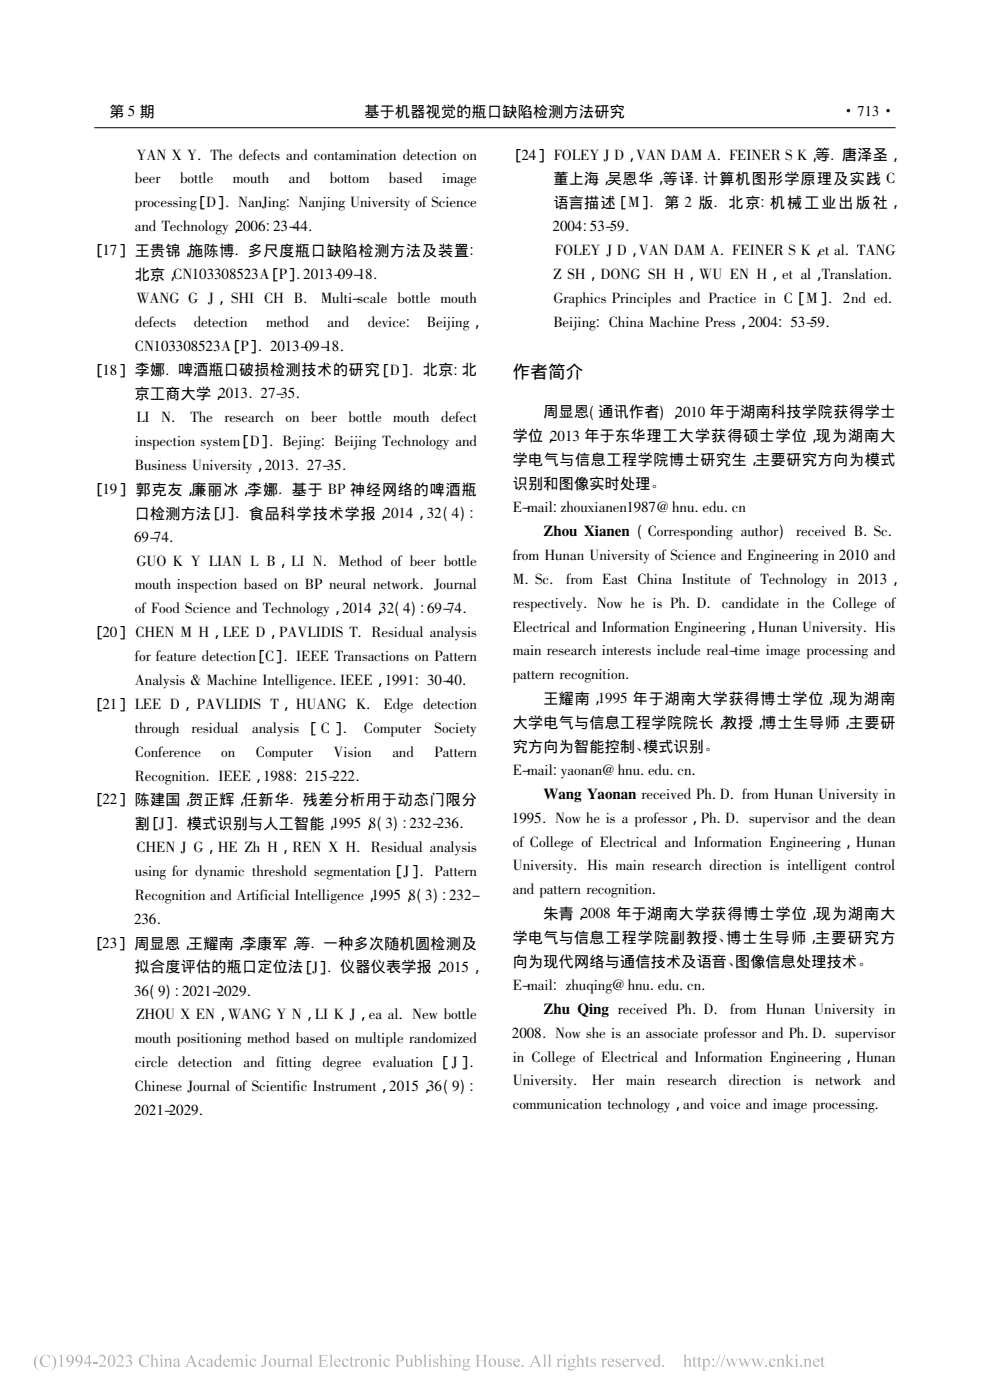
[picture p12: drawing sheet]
<svg xmlns="http://www.w3.org/2000/svg" width="210mm" height="297mm" viewBox="0 0 210 297" stroke-linecap="round" stroke-linejoin="round" font-family="sans-serif">
<defs><g id="words">
<text font-size="3.8" x="108.8" y="80.1">作者简介</text>
<g font-size="3.3">
<text x="23.2" y="24.8">第 5 期</text>
<text x="77.3" y="24.8">基于机器视觉的瓶口缺陷检测方法研究</text>
<text x="28.9" y="33.8">YAN X Y． The defects and contamination detection on</text>
<text x="108.2" y="33.8">［24］ FOLEY J D，VAN DAM A． FEINEＲ S K，</text>
<text x="172.9" y="34">等． 唐泽圣，</text>
<text x="28.6" y="38.9">beer</text>
<text x="38.2" y="38.9">bottle</text>
<text x="49.4" y="38.9">mouth</text>
<text x="61.2" y="38.9">and</text>
<text x="69.9" y="38.9">bottom</text>
<text x="82.5" y="38.9">based</text>
<text x="93.8" y="38.9">image</text>
<text x="117.4" y="39.1">董上海，</text>
<text x="128.7" y="39.1">吴恩华，等译． 计算机图形学原理及实践 C</text>
<text x="28.6" y="44">processing［D］． NanJing</text>
<text x="63.3" y="44">Nanjing University of Science</text>
<text x="117.4" y="44.1">语言描述［M］．</text>
<text x="140.9" y="44.1">第 2 版．</text>
<text x="154.5" y="44.1">北京 机械工业出版社，</text>
<text x="28.6" y="49">and Technology，</text>
<text x="50" y="49">2006</text>
<text x="57.9" y="49">23-44．</text>
<text x="117.2" y="49">2004</text>
<text x="125.1" y="49">53-59．</text>
<text x="19.5" y="54.1">［17］ 王贵锦，</text>
<text x="28.6" y="59.3">北京，</text>
<text x="36.7" y="59.2">CN103308523A［P］． 2013-09-18．</text>
<text x="39.9" y="54.3">施陈博． 多尺度瓶口缺陷检测方法及装置</text>
<text x="117.4" y="59.2">Z SH，DONG SH H，WU EN H，et al，Translation．</text>
<text x="117.7" y="54.1">FOLEY J D，VAN DAM A． FEINEＲ S K，</text>
<text x="173.6" y="54.1">et al． TANG</text>
<text x="28.9" y="64.2">WANG G J，SHI CH B．</text>
<text x="68" y="64.2">Multi-scale bottle mouth</text>
<text x="117.4" y="64.2">Graphics Principles and Practice in C［M］． 2nd ed．</text>
<text x="28.6" y="69.3">defects</text>
<text x="41.1" y="69.3">detection</text>
<text x="56.4" y="69.3">method</text>
<text x="69.5" y="69.3">and</text>
<text x="78" y="69.3">device</text>
<text x="90.5" y="69.3">Beijing，</text>
<text x="117.4" y="69.3">Beijing</text>
<text x="129.1" y="69.3">China Machine Press，2004</text>
<text x="167.6" y="69.3">53-59．</text>
<text x="28.6" y="74.4">CN103308523A［P］． 2013-09-18．</text>
<text x="19.5" y="79.4">［18］ 李娜． 啤酒瓶口破损检测技术的研究［D］． 北京 北</text>
<text x="28.6" y="84.7">京工商大学，</text>
<text x="28.9" y="89.6">LI</text>
<text x="34.2" y="89.6">N．</text>
<text x="40.4" y="89.6">The</text>
<text x="46.3" y="84.5">2013． 27-35．</text>
<text x="47.6" y="89.6">research</text>
<text x="60.6" y="89.6">on</text>
<text x="66" y="89.6">beer</text>
<text x="73.9" y="89.6">bottle</text>
<text x="83.4" y="89.6">mouth</text>
<text x="93.6" y="89.6">defect</text>
<text x="115.3" y="88.5">周显恩 通讯作者) ，</text>
<text x="143.3" y="88.4">2010 年于湖南科技学院获得学士</text>
<text x="28.6" y="94.6">inspection system［D］． Bejing</text>
<text x="70.9" y="94.6">Beijing Technology and</text>
<text x="108.8" y="93.6">学位，</text>
<text x="116.7" y="93.4">2013 年于东华理工大学获得硕士学位，现为湖南大</text>
<text x="28.6" y="99.7">Business University，2013． 27-35．</text>
<text x="108.8" y="98.7">学电气与信息工程学院博士研究生，</text>
<text x="160.2" y="98.7">主要研究方向为模式</text>
<text x="19.5" y="104.8">［19］ 郭克友，廉丽冰，李娜． 基于 BP 神经网络的啤酒瓶</text>
<text x="108.8" y="103.7">识别和图像实时处理。</text>
<text x="28.6" y="110">口检测方法［J］． 食品科学技术学报，014，32</text>
<text x="81.4" y="109.8">2</text>
<text x="95.8" y="109.8">4) :</text>
<text x="108.8" y="108.6">E-mail zhouxianen1987@ hnu． edu． cn</text>
<text x="115.3" y="113.7">Zhou Xianen</text>
<text x="137.4" y="113.7">Corresponding author</text>
<text x="168.9" y="113.7">received B． Sc．</text>
<text x="28.4" y="114.9">69-74．</text>
<text x="28.9" y="120">GUO K Y LIAN L B，LI N．</text>
<text x="71.8" y="120">Method of beer bottle</text>
<text x="108.8" y="118.8">from Hunan University of Science and Engineering in 2010 and</text>
<text x="28.6" y="125">mouth inspection based on BP neural network． Journal</text>
<text x="108.8" y="123.8">M． Sc．</text>
<text x="120.1" y="123.8">from East China Institute of Technology in 2013，</text>
<text x="28.6" y="130.1">of Food Science and Technology，2014，</text>
<text x="80.4" y="130.1">32</text>
<text x="85.5" y="130.1">4) : 69-74．</text>
<text x="108.8" y="128.9">respectively． Now he is Ph． D．</text>
<text x="153.1" y="128.9">candidate in the College of</text>
<text x="19.5" y="135.2">［20］ CHEN M H，LEE D，PAVLIDIS T． Ｒesidual analysis</text>
<text x="108.8" y="134">Electrical and Information Engineering，Hunan University． His</text>
<text x="28.6" y="140.2">for feature detection［C］． IEEE Transactions on Pattern</text>
<text x="108.8" y="139">main research interests include real-time image processing and</text>
<text x="28.6" y="145.3">Analysis ＆ Machine Intelligence． IEEE，1991</text>
<text x="90.6" y="145.3">30-40．</text>
<text x="108.8" y="144.1">pattern recognition．</text>
<text x="115.3" y="149.3">王耀南，995 年于湖南大学获得博士学位，现为湖南</text>
<text x="126.8" y="149.2">1</text>
<text x="19.5" y="150.4">［21］ LEE D，PAVLIDIS T，HUANG K．</text>
<text x="28.6" y="155.4">through</text>
<text x="40.6" y="155.4">residual</text>
<text x="53.5" y="155.4">analysis ［C］．</text>
<text x="77.2" y="155.4">Computer</text>
<text x="81.3" y="150.4">Edge detection</text>
<text x="92.2" y="155.4">Society</text>
<text x="108.8" y="154.4">大学电气与信息工程学院院长，</text>
<text x="153.2" y="154.4">教授，</text>
<text x="161.5" y="154.4">博士生导师，主要研</text>
<text x="28.6" y="160.5">Conference</text>
<text x="46.9" y="160.5">on</text>
<text x="54.3" y="160.5">Computer</text>
<text x="70.8" y="160.5">Vision</text>
<text x="83.2" y="160.5">and</text>
<text x="92.2" y="160.5">Pattern</text>
<text x="108.8" y="159.5">究方向为智能控制、 模式识别。</text>
<text x="28.6" y="165.6">Ｒecognition． IEEE，1988</text>
<text x="64.8" y="165.6">215-222．</text>
<text x="108.8" y="164.4">E-mail yaonan@ hnu． edu． cn．</text>
<text x="19.5" y="170.6">［22］ 陈建国，</text>
<text x="39.9" y="170.8">贺正辉，</text>
<text x="51.5" y="170.8">任新华． 残差分析用于动态门限分</text>
<text x="115.3" y="169.4">Wang Yaonan received Ph． D． from Hunan University in</text>
<text x="28.6" y="175.9">割［J］． 模式识别与人工智能，</text>
<text x="70.3" y="175.7">1995， 3) : 232-236．</text>
<text x="78.3" y="175.7">8</text>
<text x="108.6" y="174.5">1995． Now he is a professor，Ph． D． supervisor and the dean</text>
<text x="108.8" y="179.6">of College of Electrical and Information Engineering，Hunan</text>
<text x="28.6" y="185.8">using for dynamic threshold segmentation［J］．</text>
<text x="28.9" y="180.8">CHEN J G，HE Zh H，ＲEN X H． Ｒesidual analysis</text>
<text x="92.2" y="185.8">Pattern</text>
<text x="108.8" y="184.6">University． His main research direction is intelligent control</text>
<text x="28.6" y="190.9">Ｒecognition and Artificial Intelligence，</text>
<text x="78.8" y="190.9">1995， 3) : 232-</text>
<text x="86.7" y="190.9">8</text>
<text x="108.8" y="189.7">and pattern recognition．</text>
<text x="28.4" y="196">236．</text>
<text x="115.3" y="194.9">朱青，</text>
<text x="123.2" y="194.8">2008 年于湖南大学获得博士学位，现为湖南大</text>
<text x="19.5" y="201">［23］ 周显恩，</text>
<text x="39.9" y="201.2">王耀南，</text>
<text x="51.3" y="201.2">李康军，</text>
<text x="62.6" y="201.2">等． 一种多次随机圆检测及</text>
<text x="108.8" y="200">学电气与信息工程学院副教授、 博士生导师，主要研究方</text>
<text x="28.6" y="206.3">拟合度评估的瓶口定位法［J］． 仪器仪表学报，</text>
<text x="93.1" y="206.1">2015，</text>
<text x="108.8" y="205.1">向为现代网络与通信技术及语音、 图像信息处理技术。</text>
<text x="108.8" y="210">E-mail</text>
<text x="120" y="210">zhuqing@ hnu． edu． cn．</text>
<text x="28.4" y="211.2">36</text>
<text x="33.5" y="211.2">9) : 2021-2029．</text>
<text x="115.3" y="215">Zhu Qing received Ph． D．</text>
<text x="154.9" y="215">from Hunan University in</text>
<text x="28.6" y="221.3">mouth positioning method based on multiple randomized</text>
<text x="28.9" y="216.2">ZHOU X EN，WANG Y N，LI K J，ea al． New bottle</text>
<text x="108.6" y="220.1">2008． Now she is an associate professor and Ph． D． supervisor</text>
<text x="28.6" y="226.4">circle detection</text>
<text x="51.6" y="226.4">and</text>
<text x="58.6" y="226.4">fitting</text>
<text x="68.4" y="226.4">degree</text>
<text x="79.1" y="226.4">evaluation ［J］．</text>
<text x="108.8" y="225.2">in College of Electrical and Information Engineering，Hunan</text>
<text x="28.6" y="231.4">Chinese Journal of Scientific Instrument，2015，</text>
<text x="90.6" y="231.4">36</text>
<text x="95.9" y="231.4">9) :</text>
<text x="108.8" y="230.2">University．</text>
<text x="125.5" y="230.2">Her</text>
<text x="132.8" y="230.2">main</text>
<text x="141.5" y="230.2">research</text>
<text x="154.6" y="230.2">direction</text>
<text x="168.2" y="230.2">is</text>
<text x="172.9" y="230.2">network</text>
<text x="185.4" y="230.2">and</text>
<text x="28.4" y="236.5">2021-2029．</text>
<text x="108.8" y="235.3">communication technology，and voice and image processing．</text>
</g>
<g font-size="3.2">
<text x="178.5" y="24.7">·</text>
<text x="181.9" y="24.7">713·</text>
</g>
</g></defs>
<path d="M20 27.1h169.9" fill="none" stroke="#000" stroke-width=".21"/>
<g fill="#b3b3b3">
<path d="M7.8 287.6l.4-.3a2.47 2.47 0 0 0 0 3.4 1.93 1.93 0 0 1-.4-3.1z" fill-rule="evenodd"/>
<path d="M10.9 287.3a1.91 1.91 0 0 1 0 3.4 2.47 2.47 0 0 0 0-3.4z" fill-rule="evenodd"/>
<path d="M12.5 287.7l.7-.3v2.2l.3 .3h-.9l.2-.1 .1-1.7-.1-.4z" fill-rule="evenodd"/>
<path d="M14.4 287.5a.93 .93 0 0 1 1.2 .3 .93 .93 0 0 1 0 1.1 1.34 1.34 0 0 1-1.5 1 1.26 1.26 0 0 0 1.1-1.1 .77 .77 0 0 1-1.1-.2 .77 .77 0 0 1 .3-1.1zM14.7 287.5a.64 .64 0 0 0-.3 .9 .64 .64 0 0 0 .9 .3 .99 .99 0 0 0-.4-1.2z" fill-rule="evenodd"/>
<path d="M40.6 287.4l.9 2.1 .4 .4h-1l.2-.1-.1-.7h-1l-.3 .6 .3 .2h-.8l.3-.3zM40.5 288l-.5 1h.9z" fill-rule="evenodd"/>
<path d="M151.1 288.4a.2 .2 0 0 1 .4 0 .2 .2 0 0 1-.4 0zM151 289.7a.25 .25 0 0 1 .5 0 .25 .25 0 0 1-.5 0z" fill-rule="evenodd"/>
<path d="M19.7 288.9h1v.3h-1z" fill-rule="evenodd"/>
<path d="M21.2 287.5a.77 .77 0 0 1 1.1 .2 .77 .77 0 0 1-.2 1.1l-.8 .8h.9l.3-.2-.1 .5-1.5-.1a2.08 2.08 0 0 0 1.1-1.9 .62 .62 0 0 0-1 .2z" fill-rule="evenodd"/>
<path d="M23.2 287.6a.75 .75 0 0 1 .9-.1 .75 .75 0 0 1 .3 .8 1.09 1.09 0 0 1-1 1.6 1.75 1.75 0 0 1-.2-2.3zM23.5 287.5a2.28 2.28 0 0 0 0 2.3h.1a1.76 1.76 0 0 0 .3-2.1z" fill-rule="evenodd"/>
<path d="M25 287.5a.77 .77 0 0 1 1.1 .2 .77 .77 0 0 1-.3 1.1l-.8 .8h1l.3-.2-.2 .5h-1.4a2.65 2.65 0 0 0 1.1-1.9 .6 .6 0 0 0-.6-.3 .6 .6 0 0 0-.5 .4z" fill-rule="evenodd"/>
<path d="M34.1 287.5a.18 .18 0 0 1 .3 0 .18 .18 0 0 1-.3 0zM33.8 288.4l.6-.2v1.5l.3 .2h-.9l.3-.1v-.3v-1z" fill-rule="evenodd"/>
<path d="M60.6 288.4l.6-.2v.3l.3-.3 .3 .1a.23 .23 0 0 1-.1 .2 .23 .23 0 0 1-.3-.1l-.2 .3v1l.3 .2h-.9l.3-.2v-1.2z" fill-rule="evenodd"/>
<path d="M31.8 287.5l.6-.2v1.2a.54 .54 0 0 1 .7-.3 .54 .54 0 0 1 .3 .7v.9l.3 .1h-.9l.3-.2v-1a.35 .35 0 0 0-.3-.3 .35 .35 0 0 0-.4 .2v1.2l.3 .1h-.8l.2-.2v-2z" fill-rule="evenodd"/>
<path d="M34.7 288.4l.6-.2v.3a.54 .54 0 0 1 .7-.3 .54 .54 0 0 1 .3 .6v.9l.3 .2h-.8l.2-.2v-1.1l-.2-.2-.5 .2v1.1l.3 .2h-.9l.3-.1v-.3v-1z" fill-rule="evenodd"/>
<path d="M36.9 288.5a.62 .62 0 0 1 .7-.3 .62 .62 0 0 1 .4 .6v.9h.3l-.4 .2-.2-.2a.51 .51 0 0 1-.9 .1 .51 .51 0 0 1 .4-.8l.5-.2v-.3a.32 .32 0 0 0-.4-.2 .32 .32 0 0 0-.2 .4h-.2zM37.1 289.2a.34 .34 0 0 0 .1 .5 .34 .34 0 0 0 .5-.1v-.7z" fill-rule="evenodd"/>
<path d="M118 288.4l.6-.2v.3l.4-.3a.18 .18 0 0 1 .2 .1 .18 .18 0 0 1-.1 .2l-.3-.1-.2 .3v1l.3 .2h-.9l.2-.1 .1-.3-.1-1z" fill-rule="evenodd"/>
<path d="M16.3 287.5a.86 .86 0 0 1 1.1 .1 .86 .86 0 0 1 .1 1.1 1.38 1.38 0 0 1-1.5 1.2 1.21 1.21 0 0 0 1.1-1.1 .78 .78 0 0 1-1.1-.2 .78 .78 0 0 1 .3-1.1zM16.4 287.7a.64 .64 0 0 0-.1 .7 .64 .64 0 0 0 .8 .3 .74 .74 0 0 0-.5-1.2z" fill-rule="evenodd"/>
<path d="M42.3 288.4a.59 .59 0 0 1 .7-.2 .59 .59 0 0 1 .4 .5 .29 .29 0 0 1-.3 0 .29 .29 0 0 1-.1-.3 .6 .6 0 0 0-.6 .3 .6 .6 0 0 0 .1 .7 .55 .55 0 0 0 .6 .2 .55 .55 0 0 0 .4-.4 .76 .76 0 0 1-.9 .7 .76 .76 0 0 1-.5-1.1z" fill-rule="evenodd"/>
<path d="M44 288.3a.62 .62 0 0 1 .7-.1 .62 .62 0 0 1 .3 .6l.1 .9h.2l-.4 .2-.2-.2a.51 .51 0 0 1-.9 .1 .51 .51 0 0 1 .5-.8l.4-.2v-.3a.36 .36 0 0 0-.4-.2 .36 .36 0 0 0-.3 .5l-.1-.1zM44.1 289.2l.1 .5h.3l.2-.1v-.7z" fill-rule="evenodd"/>
<path d="M29.9 287.7a1.76 1.76 0 0 1 1.5-.2l.2-.1v.8a.9 .9 0 0 0-1.1-.7 .9 .9 0 0 0-.6 1.2 .96 .96 0 0 0 .6 1.1 .96 .96 0 0 0 1.2-.5 1.24 1.24 0 0 1-1.9 .3 1.24 1.24 0 0 1 .1-1.9z" fill-rule="evenodd"/>
<path d="M47.6 288.4a.67 .67 0 0 1 .7-.2 .67 .67 0 0 1 .5 .7h-1.2a.6 .6 0 0 0 .4 .7 .6 .6 0 0 0 .7-.4 .74 .74 0 0 1-.9 .7 .74 .74 0 0 1-.5-1.1zM47.7 288.4l-.1 .3h.8a.39 .39 0 0 0-.2-.3 .39 .39 0 0 0-.5 0z" fill-rule="evenodd"/>
<path d="M48.9 288.4l.5-.2v.3a.55 .55 0 0 1 .5-.3 .55 .55 0 0 1 .5 .3 .53 .53 0 0 1 .7-.3 .53 .53 0 0 1 .4 .6v1l.2 .1h-.8l.3-.2v-.9a.35 .35 0 0 0-.4-.4 .35 .35 0 0 0-.4 .3v1.1l.3 .1h-.8l.2-.2v-.9a.37 .37 0 0 0-.2-.4 .37 .37 0 0 0-.5 .2l.1 1.2 .2 .1h-.8l.2-.1v-.3v-1z" fill-rule="evenodd"/>
<path d="M100.8 287.4h1l-.3 .2v1h1.2v-1l-.4-.2h1.1l-.3 .2-.1 .3 .1 1.7 .3 .3h-1.1l.4-.1v-1.1h-1.2v1l.3 .2h-1l.3-.1v-.3v-1.9z" fill-rule="evenodd"/>
<path d="M53.2 288.4a.56 .56 0 0 1 .6-.2 .56 .56 0 0 1 .4 .5 .27 .27 0 0 1-.3-.1 .27 .27 0 0 1-.1-.2 .6 .6 0 0 0-.6 .3 .6 .6 0 0 0 .2 .7 .55 .55 0 0 0 .5 .2 .55 .55 0 0 0 .5-.4 .76 .76 0 0 1-1 .7 .76 .76 0 0 1-.5-1.1z" fill-rule="evenodd"/>
<path d="M55.7 287.4h1.1l-.4 .3v1.4a.58 .58 0 0 1-.2 .7 .58 .58 0 0 1-.7-.1l.1-.2 .4 .3 .1-.1v-2z" fill-rule="evenodd"/>
<path d="M61.8 288.4l.6-.2v.3a.54 .54 0 0 1 .7-.3 .54 .54 0 0 1 .4 .6v1l.2 .1h-.8l.2-.2v-.9v-.3l-.2-.1-.5 .2v1.1l.3 .2h-.8l.2-.2v-1.2z" fill-rule="evenodd"/>
<path d="M137 288.4a.67 .67 0 0 1 .8-.2 .67 .67 0 0 1 .4 .7h-1.1a.6 .6 0 0 0 .3 .7 .6 .6 0 0 0 .8-.4 .74 .74 0 0 1-1 .7 .74 .74 0 0 1-.4-1.1zM137.2 288.4l-.1 .3h.7a.39 .39 0 0 0-.2-.3 .39 .39 0 0 0-.4 0z" fill-rule="evenodd"/>
<path d="M46.4 287.5l.5-.2v2.3l.3 .1-.6 .2v-.2a.74 .74 0 0 1-1 0 .74 .74 0 0 1-.1-1l.5-.5 .6 .1v-.6zM46 288.4a.75 .75 0 0 0-.2 .8 .75 .75 0 0 0 .6 .5l.2-.1v-.9a.38 .38 0 0 0-.2-.3 .38 .38 0 0 0-.4 0z" fill-rule="evenodd"/>
<path d="M56.9 289a.85 .85 0 0 1 1.7 0 .85 .85 0 0 1-1.7 0zM57.5 288.4a.89 .89 0 0 0 .5 1.4 .92 .92 0 0 0-.4-1.5z" fill-rule="evenodd"/>
<path d="M64.1 288.3a.62 .62 0 0 1 .7-.1 .62 .62 0 0 1 .4 .6v.9h.2l-.3 .2-.3-.2a.51 .51 0 0 1-.9 .1 .51 .51 0 0 1 .5-.8l.4-.2v-.3a.36 .36 0 0 0-.4-.2 .36 .36 0 0 0-.2 .5l-.2-.1zM64.2 289.2l.1 .5h.3l.2-.1v-.7z" fill-rule="evenodd"/>
<path d="M65.5 287.5l.6-.2v2.4l.3 .2h-.9l.3-.1v-2.1z" fill-rule="evenodd"/>
<path d="M93.1 287.5l.6-.2v1.2a.54 .54 0 0 1 .7-.3 .54 .54 0 0 1 .3 .7l.1 .9 .2 .1h-.8l.2-.2v-1a.35 .35 0 0 0-.3-.3 .35 .35 0 0 0-.4 .2v1.2l.3 .1h-.8l.2-.2v-2z" fill-rule="evenodd"/>
<path d="M107.6 288.3l.8-.1v.5a.44 .44 0 0 0-.3-.4 .44 .44 0 0 0-.5 .2l.3 .4a.59 .59 0 0 1 .6 .7 .59 .59 0 0 1-.9 .3h-.2v-.5a.48 .48 0 0 0 .4 .4 .48 .48 0 0 0 .5-.2l-.1-.3-.8-.5z" fill-rule="evenodd"/>
<path d="M95.4 287.5a.18 .18 0 0 1 .3 0 .18 .18 0 0 1-.3 0zM95.1 288.4l.6-.2v1.5l.3 .2h-.9l.3-.1v-.3v-1z" fill-rule="evenodd"/>
<path d="M71.1 288.4a.67 .67 0 0 1 .7-.2 .67 .67 0 0 1 .5 .7h-1.2a.6 .6 0 0 0 .4 .7 .6 .6 0 0 0 .7-.4 .73 .73 0 0 1-.9 .7 .73 .73 0 0 1-.4-1.1zM71.3 288.4l-.2 .3h.8a.4 .4 0 0 0-.2-.4 .4 .4 0 0 0-.4 .1z" fill-rule="evenodd"/>
<path d="M72.8 288.4a.56 .56 0 0 1 .6-.2 .56 .56 0 0 1 .4 .5 .27 .27 0 0 1-.3-.1 .27 .27 0 0 1-.1-.2 .6 .6 0 0 0-.6 .3 .6 .6 0 0 0 .2 .7 .55 .55 0 0 0 .5 .2 .55 .55 0 0 0 .5-.4 .76 .76 0 0 1-1 .7 .76 .76 0 0 1-.4-1.1z" fill-rule="evenodd"/>
<path d="M58.7 288.2h.6v1.1a.36 .36 0 0 0 .3 .4 .36 .36 0 0 0 .4-.2v-1.1l-.2-.2h.5v1.4l.3 .1-.6 .2v-.3a.52 .52 0 0 1-.6 .4 .52 .52 0 0 1-.4-.7v-.9z" fill-rule="evenodd"/>
<path d="M75.1 288.4l.6-.2v.3l.4-.3a.18 .18 0 0 1 .2 .1 .18 .18 0 0 1-.1 .2l-.3-.1-.2 .3v1l.3 .2h-.9l.2-.1 .1-.3-.1-1z" fill-rule="evenodd"/>
<path d="M76.4 289a.85 .85 0 0 1 1.7 0 .85 .85 0 0 1-1.7 0zM77 288.4a.86 .86 0 0 0 .5 1.4 .91 .91 0 0 0-.4-1.5z" fill-rule="evenodd"/>
<path d="M78.2 288.4l.6-.2v.3a.54 .54 0 0 1 .7-.3 .54 .54 0 0 1 .3 .6v1l.3 .1h-.8l.2-.2v-.9l-.1-.3-.2-.1-.4 .2v1.1l.3 .2h-.9l.3-.2v-1.2z" fill-rule="evenodd"/>
<path d="M80.5 287.5a.19 .19 0 0 1 .3 0 .19 .19 0 0 1-.3 0zM80.2 288.4l.6-.2v1.6l.3 .1h-.8l.2-.2v-1.2z" fill-rule="evenodd"/>
<path d="M81.5 288.4a.56 .56 0 0 1 .6-.2 .56 .56 0 0 1 .5 .5 .27 .27 0 0 1-.3-.1 .27 .27 0 0 1-.1-.2 .6 .6 0 0 0-.6 .3 .6 .6 0 0 0 .1 .7 .55 .55 0 0 0 .6 .2 .55 .55 0 0 0 .4-.4 .76 .76 0 0 1-.9 .7 .76 .76 0 0 1-.5-1.1z" fill-rule="evenodd"/>
<path d="M69.8 287.5l.6-.2v2.2v.3l.3 .1h-.9l.3-.1v-.3v-1.7l-.1-.3z" fill-rule="evenodd"/>
<path d="M83.8 287.4h.9a.76 .76 0 0 1 1 .8 .76 .76 0 0 1-1.2 .5v1l.3 .2h-1l.3-.1v-.3v-1.8zM84.5 287.6v1a.57 .57 0 0 0 .8-.5 .57 .57 0 0 0-.8-.5z" fill-rule="evenodd"/>
<path d="M172.6 288.4a.67 .67 0 0 1 .8-.2 .67 .67 0 0 1 .4 .7h-1.2a.6 .6 0 0 0 .4 .7 .6 .6 0 0 0 .8-.4 .73 .73 0 0 1-1 .7 .73 .73 0 0 1-.4-1.1zM172.8 288.4l-.2 .3h.9a.4 .4 0 0 0-.3-.4 .4 .4 0 0 0-.4 .1z" fill-rule="evenodd"/>
<path d="M87.7 287.5l.6-.2v1.2a.7 .7 0 0 1 1-.2 .7 .7 0 0 1 .2 1 .92 .92 0 0 1-1.5 .5v-2l-.1-.3zM88.3 288.6v1.1a.65 .65 0 0 0 1-.4 .65 .65 0 0 0-.7-.9z" fill-rule="evenodd"/>
<path d="M89.7 287.5l.6-.2v2.4l.3 .2h-.9l.3-.1v-2.1z" fill-rule="evenodd"/>
<path d="M92 288.3l.9-.1v.5a.47 .47 0 0 0-.3-.4 .47 .47 0 0 0-.5 .1l.3 .5a.59 .59 0 0 1 .5 .8 .59 .59 0 0 1-.9 .2h-.1v-.5a.48 .48 0 0 0 .3 .4 .48 .48 0 0 0 .5-.2l-.1-.3-.7-.4z" fill-rule="evenodd"/>
<path d="M74.6 287.7v.5h.4l-.4 .1 .1 1.3 .1 .1 .3-.1a.39 .39 0 0 1-.5 .4 .39 .39 0 0 1-.3-.5v-1.2h-.3z" fill-rule="evenodd"/>
<path d="M98.4 288.4l.4-.2 .9 .2-.3 .1a.68 .68 0 0 1-.1 .8 .68 .68 0 0 1-.8 .1l-.1 .2 .2 .1a.72 .72 0 0 1 1.1 .5 .9 .9 0 0 1-.8 .6 .9 .9 0 0 1-.8-.5l.3-.4-.2-.3 .3-.3-.3-.4zM98.6 288.4a.49 .49 0 0 0-.1 .6 .49 .49 0 0 0 .6 .2 .5 .5 0 0 0 .1-.6 .5 .5 0 0 0-.6-.2zM98.5 289.9l-.2 .3a.73 .73 0 0 0 .7 .3 .73 .73 0 0 0 .6-.5z" fill-rule="evenodd"/>
<path d="M52.1 287.5a.2 .2 0 0 1 .4 0 .2 .2 0 0 1-.4 0zM51.9 288.4l.6-.2v1.6l.2 .1h-.8l.2-.2v-1.2z" fill-rule="evenodd"/>
<path d="M103.6 289a.85 .85 0 0 1 1.7 0 .85 .85 0 0 1-1.7 0zM104.2 288.4a.89 .89 0 0 0 .4 1.4 .92 .92 0 0 0-.3-1.5z" fill-rule="evenodd"/>
<path d="M163.3 288.4a.59 .59 0 0 1 .7-.2 .59 .59 0 0 1 .4 .5 .29 .29 0 0 1-.3 0 .29 .29 0 0 1-.1-.3 .6 .6 0 0 0-.6 .3 .6 .6 0 0 0 .1 .7 .55 .55 0 0 0 .6 .2 .55 .55 0 0 0 .4-.4 .76 .76 0 0 1-.9 .7 .76 .76 0 0 1-.5-1.1z" fill-rule="evenodd"/>
<path d="M109.1 288.4a.67 .67 0 0 1 .7-.2 .67 .67 0 0 1 .5 .7h-1.2a.6 .6 0 0 0 .4 .7 .6 .6 0 0 0 .7-.4 .74 .74 0 0 1-.9 .7 .74 .74 0 0 1-.4-1.1zM109.3 288.4l-.2 .3h.8a.39 .39 0 0 0-.2-.3 .39 .39 0 0 0-.4 0z" fill-rule="evenodd"/>
<path d="M105.4 288.2h.5v1.1a.36 .36 0 0 0 .3 .4 .36 .36 0 0 0 .4-.2v-1.1l-.2-.2h.6v1.4l.2 .1-.6 .2v-.3a.52 .52 0 0 1-.6 .4 .52 .52 0 0 1-.3-.7l-.1-.9z" fill-rule="evenodd"/>
<path d="M113.6 287.4l.9 2.1 .4 .4h-1l.3-.1-.2-.7h-1l-.3 .6 .3 .2h-.7l.3-.3zM113.5 288l-.5 1h.9z" fill-rule="evenodd"/>
<path d="M115.1 287.5l.6-.2v2.2v.3l.3 .1h-.9l.3-.1v-.3v-1.7l-.1-.3z" fill-rule="evenodd"/>
<path d="M116.2 287.5l.5-.2v2.5l.3 .1h-.8l.2-.4v-1.8z" fill-rule="evenodd"/>
<path d="M91 287.5a.2 .2 0 0 1 .4 0 .2 .2 0 0 1-.4 0zM90.8 288.4l.5-.2 .1 1.5 .2 .2h-.8l.2-.1 .1-.3-.1-1z" fill-rule="evenodd"/>
<path d="M129.1 288.4a.67 .67 0 0 1 .7-.2 .67 .67 0 0 1 .5 .7h-1.2a.6 .6 0 0 0 .4 .7 .6 .6 0 0 0 .7-.4 .73 .73 0 0 1-.9 .7 .73 .73 0 0 1-.4-1.1zM129.3 288.4l-.2 .3h.8a.4 .4 0 0 0-.2-.4 .4 .4 0 0 0-.4 .1z" fill-rule="evenodd"/>
<path d="M120.7 288.4l.5-.2 .9 .1-.1 .2h-.3a.68 .68 0 0 1-.1 .7 .68 .68 0 0 1-.8 .2v.2l.2 .1a.75 .75 0 0 1 1.1 .5 .93 .93 0 0 1-.8 .6 .93 .93 0 0 1-.9-.5l.3-.4-.2-.3 .3-.3-.3-.4zM120.9 288.4a.49 .49 0 0 0-.1 .6 .49 .49 0 0 0 .6 .2 .5 .5 0 0 0 .1-.6 .5 .5 0 0 0-.6-.2zM120.8 289.9l-.2 .3a.72 .72 0 0 0 .7 .3 .72 .72 0 0 0 .6-.5z" fill-rule="evenodd"/>
<path d="M122.2 287.5l.5-.2v1.2a.55 .55 0 0 1 .7-.3 .55 .55 0 0 1 .4 .7v.8l.2 .2h-.8l.2-.2v-1a.35 .35 0 0 0-.3-.3 .35 .35 0 0 0-.4 .2v1.1l.3 .2h-.8l.2-.1v-.3v-1.7v-.3z" fill-rule="evenodd"/>
<path d="M96.1 288.4l.5-.2v.3a.54 .54 0 0 1 .7-.3 .54 .54 0 0 1 .3 .6l.1 .9 .2 .2h-.8l.2-.2v-1.1l-.2-.2-.5 .2v1.1l.3 .2h-.8l.2-.1v-.3v-1z" fill-rule="evenodd"/>
<path d="M125.4 288.3l.9-.1v.5a.45 .45 0 0 0-.3-.4 .45 .45 0 0 0-.5 .1v.3l.3 .2a.59 .59 0 0 1 .5 .7 .59 .59 0 0 1-.9 .3h-.1v-.5a.45 .45 0 0 0 .3 .4 .45 .45 0 0 0 .5-.2l-.1-.3-.7-.4z" fill-rule="evenodd"/>
<path d="M8.9 287.7a1.78 1.78 0 0 1 1.5-.2l.1-.1 .1 .8a.92 .92 0 0 0-1.1-.7 .92 .92 0 0 0-.6 1.2 .98 .98 0 0 0 .6 1.1 .98 .98 0 0 0 1.2-.5 1.24 1.24 0 0 1-1.9 .3 1.24 1.24 0 0 1 .1-1.9z" fill-rule="evenodd"/>
<path d="M127.5 288.4l.6-.2v.3l.2-.3h.3a.2 .2 0 0 1 0 .3 .2 .2 0 0 1-.3-.1l-.2 .3v1l.3 .2h-.9l.2-.2v-1.2z" fill-rule="evenodd"/>
<path d="M130.7 288.3l.9-.1v.5a.44 .44 0 0 0-.3-.4 .44 .44 0 0 0-.5 .2l.3 .4a.59 .59 0 0 1 .5 .7 .59 .59 0 0 1-.9 .3h-.1v-.5a.48 .48 0 0 0 .3 .4 .48 .48 0 0 0 .5-.2v-.3l-.8-.5z" fill-rule="evenodd"/>
<path d="M119.6 287.5a.2 .2 0 0 1 .4 0 .2 .2 0 0 1-.4 0zM119.3 288.4l.6-.2v1.5l.3 .2h-.8l.2-.1v-1.3z" fill-rule="evenodd"/>
<path d="M132.2 288.4a.67 .67 0 0 1 .8-.2 .67 .67 0 0 1 .4 .7h-1.1a.6 .6 0 0 0 .3 .7 .6 .6 0 0 0 .8-.4 .74 .74 0 0 1-1 .7 .74 .74 0 0 1-.4-1.1zM132.4 288.4l-.1 .3h.7a.39 .39 0 0 0-.2-.3 .39 .39 0 0 0-.4 0z" fill-rule="evenodd"/>
<path d="M133.5 288.4l.6-.2v.3l.4-.3a.18 .18 0 0 1 .3 .1 .18 .18 0 0 1-.2 .2l-.3-.1-.2 .3v1l.3 .2h-.9l.3-.1v-.3v-1z" fill-rule="evenodd"/>
<path d="M134.8 288.2h.8l-.2 .3 .4 1 .4-1.1-.2-.2h.6l-.9 1.7-.7-1.5z" fill-rule="evenodd"/>
<path d="M139.4 287.5l.5-.2v2.3l.3 .1-.6 .2v-.2a.74 .74 0 0 1-1 0 .74 .74 0 0 1 0-1l.4-.5 .6 .1v-.6zM139 288.4a.77 .77 0 0 0 .5 1.3l.1-.1v-.9a.39 .39 0 0 0-.2-.3 .39 .39 0 0 0-.4 0z" fill-rule="evenodd"/>
<path d="M124.6 287.7v.5h.4l-.4 .1v1.3l.2 .1 .3-.1a.38 .38 0 0 1-.5 .4 .38 .38 0 0 1-.3-.5v-1.2h-.3z" fill-rule="evenodd"/>
<path d="M144.9 287.5l.6-.2v1.2a.55 .55 0 0 1 .7-.3 .55 .55 0 0 1 .3 .7v.9l.3 .1h-.9l.3-.2v-1a.35 .35 0 0 0-.3-.3 .35 .35 0 0 0-.4 .2v1.2l.2 .1h-.8l.3-.1v-2.1z" fill-rule="evenodd"/>
<path d="M26.8 287.6a.58 .58 0 0 1 .9-.1 .58 .58 0 0 1-.1 .9 .82 .82 0 0 1 .2 1.2 .82 .82 0 0 1-1.2 .2l.1-.1a.59 .59 0 0 0 1-.2 .59 .59 0 0 0-.6-.8 .54 .54 0 0 0 .5-.5 .54 .54 0 0 0-.4-.6l-.5 .3z" fill-rule="evenodd"/>
<path d="M147.3 287.7l.1 .5h.3l-.3 .1v1.3l.1 .1 .2-.1a.32 .32 0 0 1-.3 .3 .32 .32 0 0 1-.3-.2v-1.4h-.3z" fill-rule="evenodd"/>
<path d="M148.3 287.7l.1 .5h.4l-.4 .1v1.3l.2 .1 .2-.1a.38 .38 0 0 1-.4 .4 .38 .38 0 0 1-.3-.5v-1.2h-.3z" fill-rule="evenodd"/>
<path d="M67.5 287.4h1.9v.6l-.2-.4-1-.1v1h.8l.1-.3v.8l-.2-.3h-.7v1l.1 .1a.9 .9 0 0 0 1.2-.5l-.1 .6h-1.9l.2-.1 .1-.3v-1.8z" fill-rule="evenodd"/>
<path d="M168.7 287.5a.2 .2 0 0 1 .4 0 .2 .2 0 0 1-.4 0zM168.5 288.4l.6-.2v1.5l.3 .2h-.9l.3-.1v-.3v-1z" fill-rule="evenodd"/>
<path d="M152.7 287.3h.1l-.9 2.6h-.1z" fill-rule="evenodd"/>
<path d="M153.7 287.3h.1l-.8 2.6h-.2z" fill-rule="evenodd"/>
<path d="M153.8 288.2h.8l-.2 .3 .4 1 .4-.8-.3-.5h.7l-.2 .3 .5 1 .3-1.1-.2-.2 .5 .1-.2 .2-.5 1.4-.5-1.1-.6 1.1-.6-1.5z" fill-rule="evenodd"/>
<path d="M156.6 288.2h.7l-.2 .2 .5 1.1 .3-.8-.3-.5h.7l-.1 .2 .4 1.1 .4-1.1-.3-.2 .5 .1-.7 1.6-.5-1.1-.6 1.1-.6-1.5z" fill-rule="evenodd"/>
<path d="M159.3 288.2h.7l-.1 .3 .4 1 .4-.8-.4-.5h.7l-.1 .3 .4 1 .4-1.1-.2-.2 .5 .1-.3 .2-.4 1.4-.6-1.1-.6 1.1z" fill-rule="evenodd"/>
<path d="M148.8 288.4l.6-.2v.4a.62 .62 0 0 1 .8-.4 .62 .62 0 0 1 .4 .8 .76 .76 0 0 1-.3 .8 .76 .76 0 0 1-.9 0v.7l.3 .2h-.9l.3-.2v-2zM149.6 288.5l-.2 .2v.6a.47 .47 0 0 0 .6 .6 .47 .47 0 0 0 .3-.7 .5 .5 0 0 0-.1-.6 .5 .5 0 0 0-.6-.1z" fill-rule="evenodd"/>
<path d="M164.6 288.4l.6-.2v.3a.54 .54 0 0 1 .7-.3 .54 .54 0 0 1 .3 .6v.9l.3 .2h-.8l.2-.2v-1.1l-.2-.2-.5 .2v1.1l.3 .2h-.9l.3-.1v-.3v-1z" fill-rule="evenodd"/>
<path d="M166.5 287.5l.6-.2v1.7l.6-.5-.1-.3h.7l-.9 .7 1 1h-.8l.1-.2-.6-.7v.8l.3 .1h-.9l.2-.1 .1-.3v-1.8z" fill-rule="evenodd"/>
<path d="M18.9 287.4h.2v1.6h.3v.2h-.3v.7h-.3v-.7h-1v-.2zM18.8 287.7l-.8 1.3h.8z" fill-rule="evenodd"/>
<path d="M170.4 288.4l.6-.2v.3a.54 .54 0 0 1 .6-.3 .54 .54 0 0 1 .4 .6v1l.2 .1h-.8l.3-.2v-.9l-.1-.3-.2-.1-.4 .2v1.1l.2 .2h-.8l.2-.2v-1.2z" fill-rule="evenodd"/>
<path d="M85.8 288.2h.6v1.1a.36 .36 0 0 0 .3 .4 .36 .36 0 0 0 .4-.2v-1.1l-.2-.2h.6v1.4l.2 .1-.6 .2v-.3a.54 .54 0 0 1-.6 .3 .54 .54 0 0 1-.4-.6v-.9z" fill-rule="evenodd"/>
<path d="M174.4 287.7l.1 .5h.4l-.4 .1v1.3l.2 .1 .2-.1a.38 .38 0 0 1-.4 .4 .38 .38 0 0 1-.3-.5v-1.2h-.3z" fill-rule="evenodd"/>
<circle cx="110.8" cy="289.7" r=".22"/>
<circle cx="162.5" cy="289.7" r=".22"/>
<circle cx="140.7" cy="289.7" r=".22"/>
<circle cx="169.9" cy="289.7" r=".22"/>
</g>
<use href="#words"/>
</svg>
